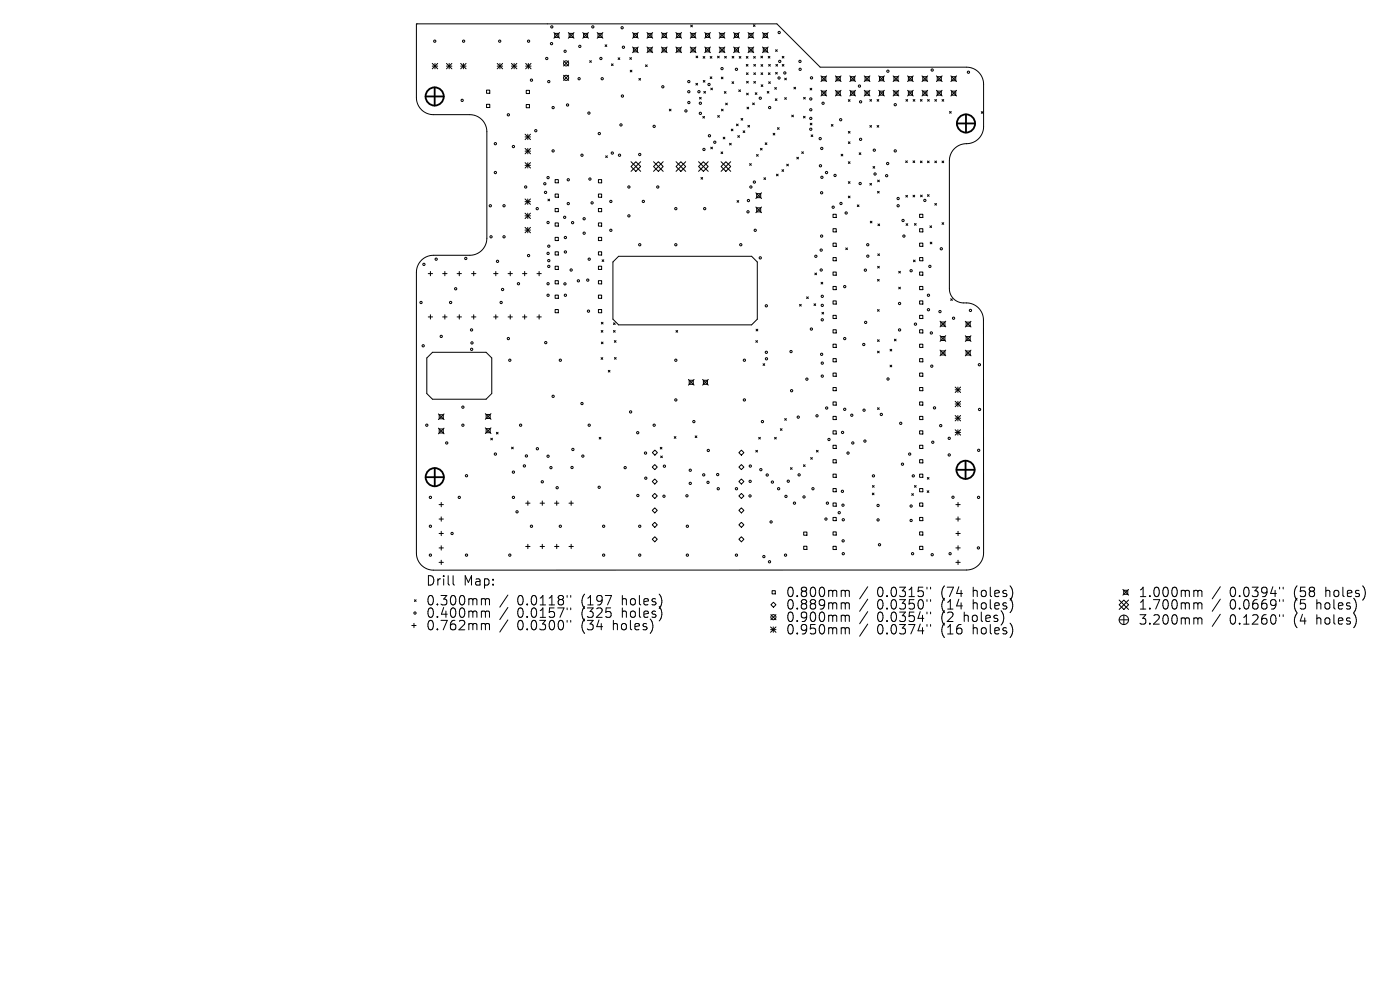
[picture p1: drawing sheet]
<svg xmlns="http://www.w3.org/2000/svg" width="297mm" height="210mm" viewBox="0 0 297 210" stroke-linecap="round" stroke-linejoin="round" font-family="sans-serif">
<defs><g id="words">
<g font-size="2.8">
<text x="90.3" y="124.5">Drill</text>
<text x="98.3" y="124.5">Map:</text>
<text x="90.3" y="128.7">0.300mm</text>
<text x="90.3" y="131.3">0.400mm</text>
<text x="109.7" y="128.7">0.0118&quot;</text>
<text x="109.7" y="131.3">0.0157&quot;</text>
<text x="123.4" y="128.7">(197</text>
<text x="123.4" y="131.3">(325</text>
<text x="132.2" y="128.7">holes)</text>
<text x="132.2" y="131.3">holes)</text>
<text x="166.6" y="126.9">0.800mm</text>
<text x="166.6" y="129.6">0.889mm</text>
<text x="186.1" y="126.9">0.0315&quot;</text>
<text x="186.1" y="129.6">0.0350&quot;</text>
<text x="199.8" y="126.9">(74</text>
<text x="199.8" y="129.6">(14</text>
<text x="206.7" y="126.9">holes)</text>
<text x="206.7" y="129.6">holes)</text>
<text x="241.4" y="126.9">1.000mm</text>
<text x="241.4" y="129.6">1.700mm</text>
<text x="260.9" y="126.9">0.0394&quot;</text>
<text x="260.9" y="129.6">0.0669&quot;</text>
<text x="274.6" y="126.9">(58</text>
<text x="274.6" y="129.6">(5</text>
<text x="279.6" y="129.6">holes)</text>
<text x="281.5" y="126.9">holes)</text>
<text x="90.3" y="134">0.762mm</text>
<text x="109.7" y="134">0.0300&quot;</text>
<text x="123.4" y="134">(34</text>
<text x="130.3" y="134">holes)</text>
<text x="166.6" y="132.2">0.900mm</text>
<text x="166.6" y="134.9">0.950mm</text>
<text x="186.1" y="132.2">0.0354&quot;</text>
<text x="186.1" y="134.9">0.0374&quot;</text>
<text x="199.8" y="132.2">(2</text>
<text x="199.8" y="134.9">(16</text>
<text x="204.8" y="132.2">holes)</text>
<text x="206.7" y="134.9">holes)</text>
<text x="241.4" y="132.8">3.200mm</text>
<text x="260.9" y="132.8">0.1260&quot;</text>
<text x="274.6" y="132.8">(4</text>
<text x="279.6" y="132.8">holes)</text>
</g>
</g></defs>
<g fill="none" stroke="#000" stroke-width=".21">
<path d="M88.3 5.1h76.5l9.2 9.1h31a3.6 3.6 0 0 1 3.7 3.7v9a3.8 3.8 0 0 1-4.3 3.6 3.6 3.6 0 0 0-3 3.6v27.1a3.2 3.2 0 0 0 3.9 3.1 3.6 3.6 0 0 1 3.3 3.6l.1 49.4a3.6 3.6 0 0 1-3.7 3.6h-113a3.6 3.6 0 0 1-3.7-3.6v-59.5a3.6 3.6 0 0 1 3.7-3.6h7.7a3.6 3.6 0 0 0 3.6-3.7v-22.6a3.6 3.6 0 0 0-3.6-3.6h-7.7a3.6 3.6 0 0 1-3.7-3.6zM91.7 13.5l1.1 1.1M91.7 14h1.1M92.3 13.5v1.1M92.8 13.5l-1.1 1.1M94.7 14h1.2M94.7 13.5l1.2 1.1M95.3 13.5v1.1M95.9 13.5l-1.2 1.1M97.7 14h1.2M97.7 13.5l1.2 1.1M98.3 13.5v1.1"/>
<path d="M98.9 13.5l-1.2 1.1M103.2 19.1h.7v.7h-.7zM105.5 14h1.1M105.5 13.5l1.1 1.1M106.1 13.5v1.1M106.6 13.5l-1.1 1.1M108.5 14h1.1M108.5 13.5l1.1 1.1M109.1 13.5v1.1M109.6 13.5l-1.1 1.1M111.5 14h1.2M111.5 13.5l1.2 1.1"/>
<path d="M111.6 19.2h.7v.6h-.7zM112.1 13.5v1.1M112.7 13.5l-1.2 1.1M117.5 6.9l1.2 1.2M117.7 7.1h.8v.8h-.8zM118.7 6.9l-1.2 1.2M119.6 12.9l1 1.1M119.6 16l1 1.1M120.6 6.9l1.2 1.2M120.6 12.9l-1 1.1M120.6 16l-1 1.1M120.7 7.1h.9v.8h-.9z"/>
<path d="M121.8 6.9l-1.2 1.2M123.6 6.9l1.2 1.2M123.8 7.1h.9v.8h-.9zM124.8 6.9l-1.2 1.2M125.1 12.9l.4 .3M125.5 12.9l-.4 .3M126.7 6.9l1.2 1.2M126.9 7.1h.8v.8h-.8zM127.9 6.9l-1.2 1.2M128.4 9.5l.3 .4M128.7 9.5l-.3 .4M129.7 13.5l.4 .4"/>
<path d="M130.1 13.5l-.4 .4M131.1 12.3l.4 .3M131.5 12.3l-.4 .3M133.6 12.2l.4 .4M133.7 14.9l.4 .4M134 12.2l-.4 .4M134.1 14.9l-.4 .4M134.2 10l1.2 1.2M134.2 6.9l1.2 1.2M134.4 7.1h.8v.8h-.8zM134.4 10.1h.8v.9h-.8zM135.4 6.9l-1.2 1.2"/>
<path d="M135.4 10l-1.2 1.2M135.5 16.6l.4 .4M135.9 16.6l-.4 .4M136.9 13.8l.4 .3M137.3 10l1.2 1.2M137.3 6.9l1.2 1.2M137.3 13.8l-.4 .3M137.4 7.1h.9v.8h-.9zM137.4 10.1h.9v.9h-.9zM138.5 6.9l-1.2 1.2M138.5 10l-1.2 1.2M140.3 10l1.2 1.2"/>
<path d="M140.3 6.9l1.2 1.2M140.5 7.1h.8v.8h-.8zM140.5 10.1h.8v.9h-.8zM141.5 6.9l-1.2 1.2M141.5 10l-1.2 1.2M143.4 10l1.2 1.2M143.4 6.9l1.2 1.2M143.6 7.1h.8v.8h-.8zM143.6 10.1h.8v.9h-.8zM144.6 6.9l-1.2 1.2M144.6 10l-1.2 1.2M146.4 10l1.2 1.2"/>
<path d="M146.4 6.9l1.2 1.2M146.5 5.3l.4 .4M146.6 7.1h.9v.8h-.9zM146.6 10.1h.9v.9h-.9zM146.9 5.3l-.4 .4M147.6 17.7l.4 .3M147.6 6.9l-1.2 1.2M147.6 10l-1.2 1.2M147.7 11.9l.3 .4M148 17.7l-.4 .3M148 11.9l-.3 .4M149.2 12l.3 .3"/>
<path d="M149.2 17.1l.4 .3M149.3 19.4l.4 .4M149.5 6.9l1.2 1.2M149.5 10l1.2 1.2M149.5 12l-.3 .3M149.6 17.1l-.4 .3M149.7 19.4l-.4 .4M149.7 7.1h.8v.8h-.8zM149.7 10.1h.8v.9h-.8zM150.7 12l.3 .3M150.7 16.3l.3 .4M150.7 6.9l-1.2 1.2"/>
<path d="M150.7 10l-1.2 1.2M150.8 18.7l.3 .4M151 12l-.3 .3M151 16.3l-.3 .4M151.1 18.7l-.3 .4M152.2 11.9l.4 .4M152.6 10l1.2 1.2M152.6 6.9l1.2 1.2M152.6 11.9l-.4 .4M152.7 7.1h.9v.8h-.9zM152.7 10.1h.9v.9h-.9zM153 16.4l.4 .3"/>
<path d="M153.4 16.4l-.4 .3M153.7 19.4l.3 .4M153.7 12l.4 .3M153.8 6.9l-1.2 1.2M153.8 10l-1.2 1.2M154 19.4l-.3 .4M154.1 12l-.4 .3M155.3 17.3l.3 .4M155.3 12l.4 .3M155.6 10l1.2 1.2M155.6 6.9l1.2 1.2M155.6 17.3l-.3 .4"/>
<path d="M155.7 12l-.4 .3M155.8 7.1h.9v.8h-.9zM155.8 10.1h.9v.9h-.9zM156.7 19.1l.4 .3M156.8 12l.4 .3M156.8 6.9l-1.2 1.2M156.8 10l-1.2 1.2M157.1 19.1l-.4 .3M157.2 12l-.4 .3M158.3 12l.4 .3M158.3 13.7l.4 .3M158.3 15.4l.4 .4"/>
<path d="M158.4 17.3l.3 .3M158.4 19.8l.3 .3M158.7 12l-.4 .3M158.7 13.7l-.4 .3M158.7 10l1.2 1.2M158.7 6.9l1.2 1.2M158.7 15.4l-.4 .4M158.7 17.3l-.3 .3M158.7 19.8l-.3 .3M158.9 7.1h.8v.8h-.8zM158.9 10.1h.8v.9h-.8zM159.8 5.2l.4 .4"/>
<path d="M159.9 12l.3 .3M159.9 10l-1.2 1.2M159.9 6.9l-1.2 1.2M159.9 13.7l.4 .3M159.9 15.4l.4 .4M159.9 17.3l.4 .3M160.2 5.2l-.4 .4M160.2 19.7l.4 .3M160.2 12l-.3 .3M160.3 13.7l-.4 .3M160.3 15.4l-.4 .4M160.3 17.3l-.4 .3"/>
<path d="M160.6 19.7l-.4 .3M161.4 11.9l.4 .4M161.4 13.7l.4 .4M161.4 15.4l.4 .4M161.5 18l.3 .3M161.8 6.9l1.2 1.2M161.8 10l1.2 1.2M161.8 11.9l-.4 .4M161.8 13.7l-.4 .4M161.8 15.4l-.4 .4M161.8 18l-.3 .3M161.9 7.1h.9v.8h-.9z"/>
<path d="M161.9 10.1h.9v.9h-.9zM162.8 19.4l.3 .4M163 6.9l-1.2 1.2M163 10l-1.2 1.2M163 12l.3 .3M163 15.4l.4 .4M163.1 13.7l.3 .3M163.1 17.3l.3 .4M163.1 19.4l-.3 .4M163.3 12l-.3 .3M163.4 15.4l-.4 .4M163.4 13.7l-.3 .3"/>
<path d="M163.4 17.3l-.3 .4M164.4 18.6l.3 .3M164.5 10.5l.4 .4M164.5 15.4l.4 .3M164.6 13.7l.4 .3M164.7 18.6l-.3 .3M164.9 15.4l-.4 .3M164.9 10.5l-.4 .4M165 13.7l-.4 .3M165.9 12l.4 .3M165.9 13.7l.4 .3M166.3 12l-.4 .3"/>
<path d="M166.3 13.7l-.4 .3M166.5 16.6l.3 .3M166.8 16.6l-.3 .3M168.4 18.5l.4 .4M168.8 18.5l-.4 .4M171.9 18.7l.3 .4M172.2 18.7l-.3 .4M174.2 16.1l1.2 1.2M174.2 19.2l1.2 1.2M174.3 16.3h.9v.8h-.9zM174.3 19.3h.9v.9h-.9zM175.4 16.1l-1.2 1.2"/>
<path d="M175.4 19.2l-1.2 1.2M177.2 19.2l1.2 1.2M177.2 16.1l1.2 1.2M177.4 16.3h.9v.8h-.9zM177.4 19.3h.9v.9h-.9zM178.4 16.1l-1.2 1.2M178.4 19.2l-1.2 1.2M180.3 19.2l1.2 1.2M180.3 16.1l1.2 1.2M180.5 16.3h.8v.8h-.8zM180.5 19.3h.8v.9h-.8zM181.5 16.1l-1.2 1.2"/>
<path d="M181.5 19.2l-1.2 1.2M183.3 19.2l1.3 1.2M183.3 16.1l1.3 1.2M183.5 16.3h.9v.8h-.9zM183.5 19.3h.9v.9h-.9zM184.6 19.2l-1.3 1.2M184.6 16.1l-1.3 1.2M186.4 19.2l1.2 1.2M186.4 16.1l1.2 1.2M186.6 16.3h.8v.8h-.8zM186.6 19.3h.8v.9h-.8zM187.6 16.1l-1.2 1.2"/>
<path d="M187.6 19.2l-1.2 1.2M189.5 19.2l1.2 1.2M189.5 16.1l1.2 1.2M189.6 16.3h.9v.8h-.9zM189.6 19.3h.9v.9h-.9zM190.7 16.1l-1.2 1.2M190.7 19.2l-1.2 1.2M192.5 19.2l1.2 1.2M192.5 16.1l1.2 1.2M192.7 16.3h.9v.8h-.9zM192.7 19.3h.9v.9h-.9zM193.7 16.1l-1.2 1.2"/>
<path d="M193.7 19.2l-1.2 1.2M195.6 19.2l1.2 1.2M195.6 16.1l1.2 1.2M195.8 16.3h.8v.8h-.8zM195.8 19.3h.8v.9h-.8zM196.8 16.1l-1.2 1.2M196.8 19.2l-1.2 1.2M198.7 19.2l1.2 1.2M198.7 16.1l1.2 1.2M198.8 16.3h.9v.8h-.9zM198.8 19.3h.9v.9h-.9zM199.9 16.1l-1.2 1.2"/>
<path d="M199.9 19.2l-1.2 1.2M201.7 19.2l1.2 1.2M201.7 16.1l1.2 1.2M201.9 16.3h.9v.8h-.9zM201.9 19.3h.9v.9h-.9zM202.9 16.1l-1.2 1.2M202.9 19.2l-1.2 1.2M103.2 22.1h.7v.7h-.7zM111.4 28.5l1.1 1.1M111.4 29h1.1M111.4 31.5l1.1 1.1M111.4 32.1h1.1"/>
<path d="M111.4 34.5l1.1 1.1M111.4 35.1h1.1M111.6 22.2h.7v.7h-.7zM112 28.5v1.1M112 31.5v1.1M112 34.5v1.1M112.5 28.5l-1.1 1.1M112.5 31.5l-1.1 1.1M112.5 34.5l-1.1 1.1M117.8 38.1h.6v.7h-.6zM127 38.1h.6v.7h-.6zM128.5 33.1l.4 .3"/>
<path d="M128.9 33.1l-.4 .3M133.9 35.3l1-1 1 1-1 1.1zM133.9 34.3l2 2.1M135.9 34.3l-2 2.1M138.6 35.3l1.1-1 1 1-1 1.1zM138.6 34.3l2.1 2.1M140.7 34.3l-2.1 2.1M142 23.2l.4 .3M142.4 23.2l-.4 .3M143.4 35.3l1-1 1.1 1-1.1 1.1zM143.4 34.3l2.1 2.1M145.5 34.3l-2.1 2.1"/>
<path d="M148.2 35.3l1-1 1 1-1 1.1zM148.2 34.3l2 2.1M148.4 20.7l.4 .3M148.7 37.6l.4 .4M148.8 20.7l-.4 .3M149.1 37.6l-.4 .4M149.1 24.7l.4 .4M149.5 24.7l-.4 .4M150.2 34.3l-2 2.1M150.8 31.2l.3 .4M151.1 31.2l-.3 .4M152.3 24.5l.3 .4"/>
<path d="M152.6 24.5l-.3 .4M153 32.2l.3 .4M153 35.3l1-1 1 1-1 1.1zM153 34.3l2 2.1M153.1 23.2l.3 .3M153.3 32.2l-.3 .4M153.4 23.2l-.3 .3M153.4 29.1l.4 .4M153.8 29.1l-.4 .4M153.9 21.9l.4 .3M154.3 21.9l-.4 .3M154.8 30.4l.3 .4"/>
<path d="M155 34.3l-2 2.1M155.1 30.4l-.3 .4M155.1 27.4l.4 .4M155.5 27.4l-.4 .4M156.2 26.3l.4 .4M156.5 28.8l.4 .3M156.6 26.3l-.4 .4M156.9 28.8l-.4 .3M157.2 25.1l.4 .4M157.6 25.1l-.4 .4M157.6 27.8l.4 .3M158 27.8l-.4 .3"/>
<path d="M158.5 22.7l.3 .4M158.7 26.6l.3 .4M158.8 22.7l-.3 .4M159 26.6l-.3 .4M159 34.7l.4 .4M159.4 34.7l-.4 .4M159.7 21.8l.3 .4M160 21.8l-.3 .4M160.5 32.8l.4 .3M160.9 32.8l-.4 .3M161.3 31.5l.4 .3M161.7 31.5l-.4 .3"/>
<path d="M162.1 37.7l.3 .4M162.3 30.3l.4 .4M162.4 37.7l-.3 .4M162.7 30.3l-.4 .4M164 28.3l.4 .3M164.4 28.3l-.4 .3M164.5 21l.3 .3M164.7 36.9l.4 .4M164.8 21l-.3 .3M164.9 27.1l.4 .3M165.1 36.9l-.4 .4M165.3 27.1l-.4 .3"/>
<path d="M165.9 36l.3 .4M166.2 36l-.3 .4M166.5 20.7l.3 .4M166.8 20.7l-.3 .4M166.9 34.8l.4 .4M167.3 34.8l-.4 .4M168 24.4l.3 .4M168.3 24.4l-.3 .4M169 33.4l.4 .3M169.4 33.4l-.4 .3M170.1 32.2l.3 .4M170.4 32.2l-.3 .4"/>
<path d="M170.4 24.7l.4 .3M170.5 20.7l.3 .3M170.8 24.7l-.4 .3M170.8 20.7l-.3 .3M171.9 26.1l.3 .4M172.1 28.6l.3 .4M172.2 26.1l-.3 .4M172.4 28.6l-.3 .4M176.4 26.4l.3 .4M176.7 26.4l-.3 .4M178.4 32.7l.4 .4M178.8 32.7l-.4 .4"/>
<path d="M180 30.1l.3 .3M180 21.1l.3 .4M180 27.9l.3 .3M180 34.3l.3 .4M180 38.5l.3 .4M180.3 21.1l-.3 .4M180.3 27.9l-.3 .3M180.3 30.1l-.3 .3M180.3 34.3l-.3 .4M180.3 38.5l-.3 .4M182.3 32.4l.3 .4M182.6 32.4l-.3 .4"/>
<path d="M184.5 21.1l.4 .4M184.5 26.6l.4 .4M184.5 38.9l.4 .4M184.9 26.6l-.4 .4M184.9 21.1l-.4 .4M184.9 38.9l-.4 .4M185.2 35.3l.4 .4M185.6 35.3l-.4 .4M186.1 21.1l.3 .4M186.1 26.6l.3 .4M186.2 38.2l.3 .4M186.4 21.1l-.3 .4"/>
<path d="M186.4 26.6l-.3 .4M186.5 38.2l-.3 .4M192.1 34.1l.4 .4M192.2 21.1l.4 .4M192.5 34.1l-.4 .4M192.6 21.1l-.4 .4M193.7 34.1l.4 .4M193.7 21.1l.4 .4M194.1 34.1l-.4 .4M194.1 21.1l-.4 .4M195.3 21.1l.3 .4M195.3 34.2l.3 .3"/>
<path d="M195.6 21.1l-.3 .4M195.6 34.2l-.3 .3M196.8 34.2l.3 .3M196.8 21.1l.3 .4M197.1 34.2l-.3 .3M197.1 21.1l-.3 .4M198.3 21.1l.4 .4M198.3 34.2l.4 .3M198.7 21.1l-.4 .4M198.7 34.2l-.4 .3M199.8 21.1l.4 .4M199.8 34.2l.4 .3"/>
<path d="M200.2 21.1l-.4 .4M200.2 34.2l-.4 .3M201.4 23.7l.4 .3M201.8 23.7l-.4 .3M205 30.5h.1M208.2 23.7l.3 .3M208.5 23.7l-.3 .3M90.8 58h1M91.3 57.6v.9M93.9 58h.9M94.4 57.6v.9M97 58h.9"/>
<path d="M97.4 57.6v.9M100 58h1M100.5 57.6v.9M104.7 58h.9M105.2 57.6v.9M107.8 58h.9M108.2 57.6v.9M110.8 58h1M111.3 57.6v.9M111.4 42.2l1.1 1.1M111.4 42.8h1.1M111.4 45.2l1.1 1.2"/>
<path d="M111.4 45.8h1.1M111.4 48.2l1.1 1.2M111.4 48.8h1.1M112 42.2v1.1M112 45.2v1.2M112 48.2v1.2M112.5 42.2l-1.1 1.1M112.5 45.2l-1.1 1.2M112.5 48.2l-1.1 1.2M113.9 58h.9M114.4 57.6v.9M116.2 42.2l.4 .4"/>
<path d="M116.6 42.2l-.4 .4M117.8 41.2h.6v.6h-.6zM117.8 44.2h.6v.7h-.6zM117.8 47.3h.6v.7h-.6zM117.8 50.4h.6v.6h-.6zM117.8 53.4h.6v.7h-.6zM117.8 56.5h.6v.7h-.6zM117.8 59.5h.6v.7h-.6zM127 41.2h.6v.6h-.6zM127 44.2h.6v.7h-.6zM127 47.3h.6v.7h-.6zM127 50.4h.6v.6h-.6z"/>
<path d="M127 53.4h.6v.7h-.6zM127 56.5h.6v.7h-.6zM127 59.5h.6v.7h-.6zM127.7 55.1l.4 .4M128.1 55.1l-.4 .4M130 55.6l1.2-1.2h28.2l1.3 1.2v12.1l-1.3 1.2h-28.2l-1.2-1.2zM156.4 42.5l.3 .4M156.7 42.5l-.3 .4M160.3 40.9l1.3 1.2M160.3 43.9l1.3 1.2M160.5 41.1h.9v.8h-.9zM160.5 44.1h.9v.8h-.9z"/>
<path d="M161.6 40.9l-1.3 1.2M161.6 43.9l-1.3 1.2M172.9 57.9l.3 .4M173.2 57.9l-.3 .4M174.2 59.9l.3 .3M174.5 59.9l-.3 .3M176.7 45.5h.7v.6h-.7zM176.7 48.5h.7v.7h-.7zM176.7 51.6h.7v.7h-.7zM176.7 54.6h.7v.7h-.7zM176.7 57.7h.7v.7h-.7zM179.4 52.6l.4 .4"/>
<path d="M179.8 52.6l-.4 .4M180 41.6l.3 .4M180.3 41.6l-.3 .4M181.9 43.5l.3 .3M182.2 43.5l-.3 .3M184.6 46.9l.4 .4M185 46.9l-.4 .4M186.2 59.3l.3 .3M186.2 40.6l.3 .3M186.2 56.5l.3 .4M186.2 53.8l.4 .4M186.2 47.5l.4 .4"/>
<path d="M186.5 40.6l-.3 .3M186.5 59.3l-.3 .3M186.5 56.5l-.3 .4M186.6 53.8l-.4 .4M186.6 47.5l-.4 .4M190.7 57.6l.3 .3M191 57.6l-.3 .3M192.2 41.4l.3 .4M192.2 47.4l.4 .4M192.5 41.4l-.3 .4M192.6 47.4l-.4 .4M193.7 41.4l.4 .4"/>
<path d="M193.8 55.2l.3 .3M194 47.4l.4 .4M194.1 41.4l-.4 .4M194.1 55.2l-.3 .3M194.4 47.4l-.4 .4M195.1 45.5h.7v.6h-.7zM195.1 48.5h.7v.7h-.7zM195.1 51.6h.7v.7h-.7zM195.1 54.6h.7v.7h-.7zM195.1 57.7h.7v.7h-.7zM195.3 41.4l.3 .3M195.6 41.4l-.3 .3"/>
<path d="M196.8 41.3l.3 .4M197.1 41.3l-.3 .4M197.3 47.9l.3 .4M197.3 51.4l.4 .3M197.6 47.9l-.3 .4M197.7 51.4l-.4 .3M198.3 43.2l.4 .3M198.7 43.2l-.4 .3M199.8 47.2l.4 .4M200.2 47.2l-.4 .4M90.5 75.9l1.2-1.2h11.4l1.2 1.2v7.6l-1.2 1.2h-11.4l-1.2-1.2zM90.8 67.2h1"/>
<path d="M91.3 66.8v.9M93.9 67.2h.9M94.4 66.8v.9M97 67.2h.9M97.4 66.8v.9M100 67.2h1M100.5 66.8v.9M104.7 67.2h.9M105.2 66.8v.9M107.8 67.2h.9M108.2 66.8v.9M110.8 67.2h1"/>
<path d="M111.3 66.8v.9M113.9 67.2h.9M114.4 66.8v.9M117.8 62.6h.6v.7h-.6zM117.8 65.7h.6v.6h-.6zM127 62.6h.6v.7h-.6zM127 65.7h.6v.6h-.6zM127.5 75.9l.4 .3M127.5 70.1l.4 .4M127.6 68.4l.3 .3M127.6 72.6l.3 .3M127.9 75.9l-.4 .3"/>
<path d="M127.9 70.1l-.4 .4M127.9 68.4l-.3 .3M127.9 72.6l-.3 .3M129 78.6l.4 .3M129.4 78.6l-.4 .3M130.1 68.5l.4 .3M130.1 70.1l.4 .4M130.3 72.3l.4 .3M130.4 75.8l.3 .4M130.5 68.5l-.4 .3M130.5 70.1l-.4 .4M130.7 72.3l-.4 .3"/>
<path d="M130.7 75.8l-.3 .4M143.4 70.1l.4 .4M143.8 70.1l-.4 .4M160.3 72.3l.4 .3M160.4 69.8l.4 .4M160.7 72.3l-.4 .3M160.8 69.8l-.4 .4M161.9 77.2l.3 .3M162.2 77.2l-.3 .3M169.6 64.6l.4 .3M170 64.6l-.4 .3M171.1 63l.4 .3"/>
<path d="M171.5 63l-.4 .3M172.7 64.4l.3 .4M173 64.4l-.3 .4M174.4 66.3l.3 .3M174.7 66.3l-.3 .3M176.7 60.8h.7v.6h-.7zM176.7 63.8h.7v.7h-.7zM176.7 66.9h.7v.7h-.7zM176.7 70h.7v.6h-.7zM176.7 73h.7v.7h-.7zM176.7 76.1h.7v.7h-.7zM176.7 79.1h.7v.7h-.7z"/>
<path d="M186.2 65.7l.3 .3M186.2 72.1l.3 .3M186.2 74.5l.3 .4M186.5 65.7l-.3 .3M186.5 72.1l-.3 .3M186.5 74.5l-.3 .4M188.8 74.1l.4 .4M188.8 77.5l.4 .3M189.2 74.1l-.4 .4M189.2 77.5l-.4 .3M189.7 71.9l.4 .4M190.1 71.9l-.4 .4"/>
<path d="M190.7 60.9l.3 .4M191 60.9l-.3 .4M195.1 60.8h.7v.6h-.7zM195.1 63.8h.7v.7h-.7zM195.1 66.9h.7v.7h-.7zM195.1 70h.7v.6h-.7zM195.1 73h.7v.7h-.7zM195.1 76.1h.7v.7h-.7zM195.1 79.1h.7v.7h-.7zM199.4 68.1l1.2 1.2M199.4 71.2l1.2 1.2M199.4 74.3l1.2 1.2"/>
<path d="M199.6 68.3h.9v.9h-.9zM199.6 71.4h.9v.8h-.9zM199.6 74.4h.9v.9h-.9zM200.6 68.1l-1.2 1.2M200.6 71.2l-1.2 1.2M200.6 74.3l-1.2 1.2M201.7 63.4l.3 .3M202 63.4l-.3 .3M204.8 74.3l1.2 1.2M204.8 71.2l1.2 1.2M204.8 68.2l1.2 1.2M205 68.3h.8v.9h-.8z"/>
<path d="M205 71.4h.8v.8h-.8zM205 74.5h.8v.8h-.8zM206 68.2l-1.2 1.2M206 71.2l-1.2 1.2M206 74.3l-1.2 1.2M93 87.8l1.2 1.2M93 90.8l1.2 1.2M93.2 88h.8v.8h-.8zM93.2 91h.8v.8h-.8zM94.2 87.8l-1.2 1.2M94.2 90.8l-1.2 1.2M103 87.7l1.2 1.2"/>
<path d="M103 90.8l1.2 1.2M103.1 87.9h.9v.9h-.9zM103.1 90.9h.9v.9h-.9zM104.1 93l.4 .3M104.2 87.7l-1.2 1.2M104.2 90.8l-1.2 1.2M104.5 93l-.4 .3M105.3 91.7l.4 .4M105.7 91.7l-.4 .4M108.5 94.9l.4 .3M108.9 94.9l-.4 .3M127.1 92.8l.4 .3"/>
<path d="M127.5 92.8l-.4 .3M138.4 99.1l.5-.6 .5 .6-.5 .5zM138.4 96l.5-.5 .6 .5-.6 .6zM140.1 94.9l.3 .3M140.2 96.7l.3 .4M140.4 94.9l-.3 .3M140.5 96.7l-.3 .4M143 92.6l.4 .4M143.4 92.6l-.4 .4M146 80.5l1.2 1.2M146.2 80.7h.9v.8h-.9zM147.2 80.5l-1.2 1.2"/>
<path d="M147.5 92.5l.3 .3M147.8 92.5l-.3 .3M149.1 80.5l1.2 1.2M149.2 80.7h.9v.8h-.9zM150.3 80.5l-1.2 1.2M156.7 96l.6-.5 .5 .5-.5 .6zM156.7 99.1l.6-.6 .5 .6-.5 .5zM160.3 95.5l.4 .4M160.7 95.5l-.4 .4M161 92.8l.3 .3M161.3 92.8l-.3 .3M164.3 92.8l.4 .3"/>
<path d="M164.7 92.8l-.4 .3M165.5 90.9l.4 .4M165.9 90.9l-.4 .4M166.5 88.8l.3 .4M166.8 88.8l-.3 .4M167.7 99.2l.4 .4M168.1 99.2l-.4 .4M170.4 98.6l.4 .4M170.8 98.6l-.4 .4M172 97.1l.3 .3M172.3 97.1l-.3 .3M173.2 95.5l.4 .4"/>
<path d="M173.6 95.5l-.4 .4M176.7 82.2h.7v.7h-.7zM176.7 85.3h.7v.6h-.7zM176.7 88.3h.7v.7h-.7zM176.7 91.4h.7v.7h-.7zM176.7 94.5h.7v.6h-.7zM176.7 97.5h.7v.7h-.7zM186.2 86.5l.3 .4M186.5 86.5l-.3 .4M195.1 82.2h.7v.7h-.7zM195.1 85.3h.7v.6h-.7zM195.1 88.3h.7v.7h-.7z"/>
<path d="M195.1 91.4h.7v.7h-.7zM195.1 94.5h.7v.6h-.7zM195.1 97.5h.7v.7h-.7zM202.6 82.1l1.2 1.2M202.6 82.7h1.2M202.6 85.1l1.2 1.2M202.6 85.7h1.2M202.6 88.1l1.2 1.2M202.6 88.7h1.2M202.6 91.2l1.2 1.1M202.6 91.7h1.2M203.2 82.1v1.2"/>
<path d="M203.2 85.1v1.2M203.2 88.1v1.2M203.2 91.2v1.1M203.8 82.1l-1.2 1.2M203.8 85.1l-1.2 1.2M203.8 88.1l-1.2 1.2M203.8 91.2l-1.2 1.1M93.1 107h1M93.1 110.1h1M93.1 113.2h1M93.1 116.2h1M93.1 119.3h1"/>
<path d="M93.6 106.6v.9M93.6 109.6v1M93.6 112.7v.9M93.6 115.8v.9M93.6 118.8v1M111.5 106.7h.9M111.5 115.9h.9M112 106.3v.9M112 115.5v.9M114.6 106.7h.9M114.6 115.9h.9M115 106.3v.9"/>
<path d="M115 115.5v.9M117.6 106.7h1M117.6 115.9h1M118.1 106.3v.9M118.1 115.5v.9M120.7 106.7h.9M120.7 115.9h.9M121.2 106.3v.9M121.2 115.5v.9M138.4 102.1l.5-.5 .5 .5-.5 .6zM138.4 105.2l.5-.5 .5 .5-.5 .5zM138.4 111.3l.5-.5 .5 .5-.5 .6z"/>
<path d="M138.4 114.4l.5-.5 .5 .5-.5 .5zM138.9 107.7l.5 .6-.5 .5-.5-.5zM156.7 102.1l.6-.5 .5 .5-.5 .6zM156.7 105.2l.6-.5 .5 .5-.5 .5zM156.7 111.3l.6-.5 .5 .5-.5 .6zM156.7 114.4l.6-.5 .5 .5-.5 .5zM157.3 107.7l.5 .6-.5 .5-.6-.5zM170.5 112.9h.7v.6h-.7zM170.5 115.9h.7v.7h-.7zM176.7 100.6h.7v.7h-.7zM176.7 103.6h.7v.7h-.7zM176.7 106.7h.7v.7h-.7z"/>
<path d="M176.7 109.8h.7v.6h-.7zM176.7 112.8h.7v.7h-.7zM176.7 115.9h.7v.7h-.7zM185.1 104.6l.3 .4M185.1 103l.3 .4M185.4 104.6l-.3 .4M185.4 103l-.3 .4M193.4 104.7l.4 .4M193.8 104.7l-.4 .4M194 103l.4 .4M194.4 103l-.4 .4M195.1 100.6h.7v.7h-.7z"/>
<path d="M195.1 103.6h.7v.7h-.7zM195.1 106.7h.7v.7h-.7zM195.1 109.8h.7v.6h-.7zM195.1 112.8h.7v.7h-.7zM195.1 115.9h.7v.7h-.7zM196.7 104.1l.4 .4M196.7 101.3l.4 .3M197.1 104.1l-.4 .4M197.1 101.3l-.4 .3M202.8 107h.9M202.8 110.1h.9M202.8 113.2h.9"/>
<path d="M202.8 116.2h.9M202.8 119.3h.9M203.2 106.6v.9M203.2 109.6v1M203.2 112.7v.9M203.2 115.8v.9M203.2 118.8v1M87.4 132.7h.9M87.8 132.2v.9M87.9 127.2l.4 .4M88.3 127.2l-.4 .4M96.1 122.1v1.7l.3 .3"/>
<path d="M102.4 127l.5 .1 .1 .2M102.4 129.6h.3l.3 .3M102.4 132.3h.3l.3 .3M103 127.3l.3-.3 .4 .1 .1 1.2M103 127.3v1M103 129.9v1.1M103 132.6v1M103 129.9l.3-.3 .4 .1 .1 1.3M103 132.6l.3-.3 .4 .1 .1 1.2M107.7 126.2l-1.7 2.6M107.7 128.9l-1.7 2.5M107.7 131.5l-1.7 2.6"/>
<path d="M120.3 126.3v.4M120.3 129v.3M120.3 131.6v.4M121.1 126.3v.4M121.1 129v.3M121.1 131.6v.4M163.5 133l1.1 1.1M163.5 133.6h1.1M163.5 130.4l1.1 1.1M163.5 128.3l.6-.6 .5 .6-.5 .5zM163.8 125.3h.7v.7h-.7zM164 133v1.1"/>
<path d="M164.6 130.4l-1.1 1.1M164.6 133l-1.1 1.1M178.7 125.2l.5 .1 .1 .2M178.7 127.9l.5 .1 .1 .2M178.7 130.5l.5 .1 .1 .2M178.7 133.1l.5 .1 .1 .2M179.3 125.5l.3-.3 .5 .1 .1 1.3M179.3 125.5v1.1M179.3 128.2v1M179.3 130.8v1M179.3 133.4v1.1M179.3 128.2l.3-.3 .5 .1 .1 1.2"/>
<path d="M179.3 130.8l.3-.3 .5 .1 .1 1.2M179.3 133.4l.3-.3 .5 .1 .1 1.3M184.1 124.5l-1.7 2.5M184.1 127.1l-1.7 2.6M184.1 129.7l-1.7 2.6M184.1 132.4l-1.7 2.6M196.7 124.6v.3M196.7 127.2v.4M196.7 129.8v.4M196.7 132.5v.4M197.4 124.6v.3M197.4 127.2v.4"/>
<path d="M197.4 129.8v.4M197.4 132.5v.4M237.4 128.3l1-1 1 1-1 1zM237.4 127.3l2 2M237.4 131.5h2M238.2 125l1.2 1.2M238.4 125.2h.8v.9h-.8zM238.4 130.5v2M239.4 125l-1.2 1.2M239.4 127.3l-2 2M253.6 125.2l.4 .1 .1 .2M253.6 127.9l.4 .1 .1 .2"/>
<path d="M253.6 131.1l.4 .1 .1 .2M254.1 125.5l.3-.3 .5 .1 .1 1.3M254.1 128.2l.3-.3 .5 .1 .1 1.2M254.1 125.5v1.1M254.1 128.2v1M254.1 131.4v1M254.1 131.4l.3-.3 .5 .1 .1 1.2M258.9 124.5l-1.7 2.5M258.9 127.1l-1.7 2.6M258.9 130.3l-1.7 2.6M271.5 124.6v.3M271.5 127.2v.4"/>
<path d="M271.5 130.4v.4M272.2 124.6v.3M272.2 127.2v.4M272.2 130.4v.4"/>
<circle cx="92.2" cy="8.7" r=".24"/>
<circle cx="98.4" cy="8.7" r=".24"/>
<circle cx="106" cy="8.7" r=".24"/>
<circle cx="112.1" cy="8.7" r=".24"/>
<circle cx="112.7" cy="17" r=".24"/>
<circle cx="116" cy="12.4" r=".24"/>
<circle cx="116.4" cy="17.3" r=".24"/>
<circle cx="117" cy="9.3" r=".24"/>
<circle cx="117.1" cy="5.7" r=".24"/>
<circle cx="119.9" cy="10.9" r=".24"/>
<circle cx="120.1" cy="16.5" r=".54"/>
<circle cx="120.1" cy="13.5" r=".54"/>
<circle cx="122.9" cy="16.7" r=".24"/>
<circle cx="123" cy="9.8" r=".24"/>
<circle cx="125.8" cy="5.7" r=".24"/>
<circle cx="127.5" cy="12.4" r=".24"/>
<circle cx="127.8" cy="16.7" r=".24"/>
<circle cx="132" cy="5.9" r=".24"/>
<circle cx="132.3" cy="10" r=".24"/>
<circle cx="140.6" cy="18.4" r=".24"/>
<circle cx="146.1" cy="19.5" r=".24"/>
<circle cx="146.1" cy="17.3" r=".24"/>
<circle cx="148.3" cy="19.5" r=".24"/>
<circle cx="150.4" cy="17.9" r=".24"/>
<circle cx="153.2" cy="14.6" r=".24"/>
<circle cx="156.2" cy="14.7" r=".24"/>
<circle cx="165.3" cy="16.5" r=".24"/>
<circle cx="165.3" cy="6.9" r=".24"/>
<circle cx="165.4" cy="13" r=".24"/>
<circle cx="166.5" cy="15.5" r=".24"/>
<circle cx="169.7" cy="13" r=".24"/>
<circle cx="169.7" cy="14.7" r=".24"/>
<circle cx="172.2" cy="16.5" r=".24"/>
<circle cx="182.3" cy="18.3" r=".24"/>
<circle cx="188.4" cy="15.1" r=".24"/>
<circle cx="197.8" cy="14.9" r=".24"/>
<circle cx="205.4" cy="15.3" r=".24"/>
<circle cx="98" cy="21.3" r=".24"/>
<circle cx="105.1" cy="30.5" r=".24"/>
<circle cx="105.1" cy="36.6" r=".24"/>
<circle cx="107.8" cy="24.4" r=".24"/>
<circle cx="108.9" cy="31.1" r=".24"/>
<circle cx="111.5" cy="39.7" r=".24"/>
<circle cx="113.7" cy="27.7" r=".24"/>
<circle cx="115.6" cy="39" r=".24"/>
<circle cx="116.3" cy="37.7" r=".24"/>
<circle cx="117.3" cy="32" r=".24"/>
<circle cx="117.3" cy="22.8" r=".24"/>
<circle cx="120.4" cy="22.3" r=".24"/>
<circle cx="120.6" cy="38.1" r=".24"/>
<circle cx="123.5" cy="32.9" r=".24"/>
<circle cx="124.9" cy="24" r=".24"/>
<circle cx="125.1" cy="38" r=".24"/>
<circle cx="127.1" cy="28.3" r=".24"/>
<circle cx="129.9" cy="32.5" r=".24"/>
<circle cx="131.4" cy="32.9" r=".24"/>
<circle cx="131.7" cy="26.5" r=".24"/>
<circle cx="132" cy="20.4" r=".24"/>
<circle cx="133.4" cy="39.7" r=".24"/>
<circle cx="135.7" cy="32.8" r=".24"/>
<circle cx="138.8" cy="26.8" r=".24"/>
<circle cx="139.5" cy="39.7" r=".24"/>
<circle cx="145.5" cy="23.5" r=".24"/>
<circle cx="146.1" cy="21.8" r=".24"/>
<circle cx="148.6" cy="24" r=".24"/>
<circle cx="148.6" cy="21.9" r=".24"/>
<circle cx="149.3" cy="31.7" r=".24"/>
<circle cx="150.5" cy="28.8" r=".24"/>
<circle cx="151.6" cy="30.2" r=".24"/>
<circle cx="159.3" cy="39.7" r=".24"/>
<circle cx="160" cy="38.6" r=".24"/>
<circle cx="161.3" cy="20.8" r=".24"/>
<circle cx="163.3" cy="22.8" r=".24"/>
<circle cx="172" cy="25.1" r=".24"/>
<circle cx="172" cy="21" r=".24"/>
<circle cx="172" cy="23.3" r=".24"/>
<circle cx="172" cy="27.4" r=".24"/>
<circle cx="174" cy="29.4" r=".24"/>
<circle cx="174.1" cy="35.2" r=".24"/>
<circle cx="174.3" cy="31.5" r=".24"/>
<circle cx="174.4" cy="37.6" r=".24"/>
<circle cx="174.6" cy="21.9" r=".24"/>
<circle cx="175.3" cy="36.6" r=".24"/>
<circle cx="177.2" cy="37.2" r=".24"/>
<circle cx="178.3" cy="25.4" r=".24"/>
<circle cx="182.5" cy="38.9" r=".24"/>
<circle cx="182.6" cy="21.6" r=".24"/>
<circle cx="182.6" cy="29.6" r=".24"/>
<circle cx="185.5" cy="31.9" r=".24"/>
<circle cx="185.6" cy="36.9" r=".24"/>
<circle cx="188.1" cy="37.3" r=".24"/>
<circle cx="188.3" cy="34.7" r=".24"/>
<circle cx="189.9" cy="22.2" r=".24"/>
<circle cx="189.9" cy="32" r=".24"/>
<circle cx="89.9" cy="56.1" r=".24"/>
<circle cx="92.5" cy="55" r=".24"/>
<circle cx="98.8" cy="54.8" r=".24"/>
<circle cx="104" cy="43.6" r=".24"/>
<circle cx="104.2" cy="50.2" r=".24"/>
<circle cx="105.5" cy="55.4" r=".24"/>
<circle cx="106.9" cy="50.2" r=".24"/>
<circle cx="106.9" cy="43.6" r=".24"/>
<circle cx="112.1" cy="54.2" r=".24"/>
<circle cx="114" cy="44.3" r=".24"/>
<circle cx="115.7" cy="40.8" r=".24"/>
<circle cx="116.3" cy="47.2" r=".24"/>
<circle cx="116.3" cy="53.8" r=".24"/>
<circle cx="116.4" cy="55.3" r=".24"/>
<circle cx="116.4" cy="52.2" r=".24"/>
<circle cx="116.4" cy="56.5" r=".24"/>
<circle cx="119.8" cy="46.1" r=".24"/>
<circle cx="119.9" cy="53.4" r=".24"/>
<circle cx="119.9" cy="50.4" r=".24"/>
<circle cx="120.6" cy="43.2" r=".24"/>
<circle cx="121.2" cy="57.3" r=".24"/>
<circle cx="121.5" cy="47.2" r=".24"/>
<circle cx="122.7" cy="59.6" r=".24"/>
<circle cx="123.9" cy="49.5" r=".24"/>
<circle cx="123.9" cy="46.4" r=".24"/>
<circle cx="124.7" cy="59.4" r=".24"/>
<circle cx="125" cy="55" r=".24"/>
<circle cx="125.6" cy="43" r=".24"/>
<circle cx="129.6" cy="42.7" r=".24"/>
<circle cx="129.6" cy="48.9" r=".24"/>
<circle cx="133.4" cy="45.8" r=".24"/>
<circle cx="135.7" cy="51.9" r=".24"/>
<circle cx="136.5" cy="42.7" r=".24"/>
<circle cx="143.4" cy="51.9" r=".24"/>
<circle cx="143.4" cy="44.3" r=".24"/>
<circle cx="149.5" cy="44.3" r=".24"/>
<circle cx="157.2" cy="51.9" r=".24"/>
<circle cx="158.7" cy="44.9" r=".24"/>
<circle cx="158.8" cy="42.5" r=".24"/>
<circle cx="160.2" cy="48.9" r=".24"/>
<circle cx="161.3" cy="54.7" r=".24"/>
<circle cx="173.1" cy="54.4" r=".24"/>
<circle cx="174.2" cy="57.3" r=".24"/>
<circle cx="174.2" cy="53" r=".24"/>
<circle cx="174.3" cy="40.9" r=".24"/>
<circle cx="174.3" cy="50.1" r=".24"/>
<circle cx="176.8" cy="44" r=".24"/>
<circle cx="178.4" cy="43.2" r=".24"/>
<circle cx="179.5" cy="45.2" r=".24"/>
<circle cx="183.6" cy="57.3" r=".24"/>
<circle cx="184.1" cy="51.9" r=".24"/>
<circle cx="184.1" cy="54.3" r=".24"/>
<circle cx="190.5" cy="43.6" r=".24"/>
<circle cx="190.5" cy="42.1" r=".24"/>
<circle cx="191.6" cy="46.8" r=".24"/>
<circle cx="191.8" cy="50.1" r=".24"/>
<circle cx="193.3" cy="57.4" r=".24"/>
<circle cx="196.2" cy="42.5" r=".24"/>
<circle cx="197.3" cy="56.5" r=".24"/>
<circle cx="199.7" cy="52.8" r=".24"/>
<circle cx="89.3" cy="64.2" r=".24"/>
<circle cx="89.8" cy="73.4" r=".24"/>
<circle cx="93.6" cy="71.4" r=".24"/>
<circle cx="95.6" cy="64.2" r=".24"/>
<circle cx="96.7" cy="61.3" r=".24"/>
<circle cx="100" cy="70" r=".24"/>
<circle cx="100.1" cy="74.1" r=".24"/>
<circle cx="100.1" cy="72.7" r=".24"/>
<circle cx="106.3" cy="64.2" r=".24"/>
<circle cx="106.6" cy="61.4" r=".24"/>
<circle cx="107.8" cy="71.8" r=".24"/>
<circle cx="108.2" cy="76.4" r=".24"/>
<circle cx="110" cy="60.2" r=".24"/>
<circle cx="115.8" cy="72.7" r=".24"/>
<circle cx="116.3" cy="62.6" r=".24"/>
<circle cx="116.3" cy="60.2" r=".24"/>
<circle cx="118.9" cy="76.4" r=".24"/>
<circle cx="119.9" cy="60.2" r=".24"/>
<circle cx="119.9" cy="62.6" r=".24"/>
<circle cx="124.8" cy="66" r=".24"/>
<circle cx="143.4" cy="76.4" r=".24"/>
<circle cx="157.9" cy="76.4" r=".24"/>
<circle cx="162.6" cy="64.9" r=".24"/>
<circle cx="162.6" cy="74.7" r=".24"/>
<circle cx="162.6" cy="76.1" r=".24"/>
<circle cx="167.8" cy="74.6" r=".24"/>
<circle cx="172.1" cy="69.8" r=".24"/>
<circle cx="174.3" cy="75.2" r=".24"/>
<circle cx="174.4" cy="64.8" r=".24"/>
<circle cx="174.4" cy="67.8" r=".24"/>
<circle cx="174.4" cy="77" r=".24"/>
<circle cx="174.4" cy="79.8" r=".24"/>
<circle cx="174.4" cy="62.9" r=".24"/>
<circle cx="179.2" cy="71.8" r=".24"/>
<circle cx="179.2" cy="60.8" r=".24"/>
<circle cx="183.2" cy="73.1" r=".24"/>
<circle cx="183.6" cy="68.4" r=".24"/>
<circle cx="190.8" cy="70" r=".24"/>
<circle cx="190.8" cy="64.4" r=".24"/>
<circle cx="194.2" cy="68.8" r=".24"/>
<circle cx="197" cy="62.6" r=".24"/>
<circle cx="197" cy="65.7" r=".24"/>
<circle cx="197.6" cy="70.6" r=".24"/>
<circle cx="197.7" cy="77.7" r=".24"/>
<circle cx="199.4" cy="66.1" r=".24"/>
<circle cx="202.3" cy="67.5" r=".24"/>
<circle cx="205.9" cy="65.9" r=".24"/>
<circle cx="207.8" cy="77.4" r=".24"/>
<circle cx="90.5" cy="90.2" r=".24"/>
<circle cx="94.8" cy="94" r=".24"/>
<circle cx="98.2" cy="86.4" r=".24"/>
<circle cx="98.2" cy="90.2" r=".24"/>
<circle cx="105.1" cy="96.3" r=".24"/>
<circle cx="110.4" cy="90.2" r=".24"/>
<circle cx="111.2" cy="98.8" r=".24"/>
<circle cx="111.7" cy="96.7" r=".24"/>
<circle cx="114" cy="95.2" r=".24"/>
<circle cx="116.3" cy="96.8" r=".24"/>
<circle cx="116.9" cy="99.2" r=".24"/>
<circle cx="117.3" cy="84.1" r=".24"/>
<circle cx="121.4" cy="99.2" r=".24"/>
<circle cx="121.5" cy="95.3" r=".24"/>
<circle cx="123.5" cy="85.6" r=".24"/>
<circle cx="123.6" cy="96.8" r=".24"/>
<circle cx="125" cy="90.2" r=".24"/>
<circle cx="132.6" cy="99.2" r=".24"/>
<circle cx="133.8" cy="87.4" r=".24"/>
<circle cx="135.3" cy="91.8" r=".24"/>
<circle cx="136.9" cy="96.1" r=".24"/>
<circle cx="138.8" cy="90.2" r=".24"/>
<circle cx="141" cy="98.9" r=".24"/>
<circle cx="143.4" cy="84.8" r=".24"/>
<circle cx="146.4" cy="99.8" r=".24"/>
<circle cx="147.2" cy="89.4" r=".24"/>
<circle cx="150.3" cy="95.6" r=".24"/>
<circle cx="157.9" cy="84.8" r=".24"/>
<circle cx="159.2" cy="98.9" r=".24"/>
<circle cx="161.4" cy="99.6" r=".24"/>
<circle cx="161.7" cy="89.4" r=".24"/>
<circle cx="167.9" cy="82.9" r=".24"/>
<circle cx="169.3" cy="88.5" r=".24"/>
<circle cx="171.2" cy="80.4" r=".24"/>
<circle cx="173.3" cy="88.2" r=".24"/>
<circle cx="175.4" cy="86.6" r=".24"/>
<circle cx="175.9" cy="93.2" r=".24"/>
<circle cx="178.7" cy="91.7" r=".24"/>
<circle cx="179.2" cy="86.8" r=".24"/>
<circle cx="179.9" cy="96.1" r=".24"/>
<circle cx="180.7" cy="88.1" r=".24"/>
<circle cx="180.9" cy="94" r=".24"/>
<circle cx="183.3" cy="87" r=".24"/>
<circle cx="183.5" cy="93.6" r=".24"/>
<circle cx="187" cy="87.9" r=".24"/>
<circle cx="188.4" cy="80.4" r=".24"/>
<circle cx="191.1" cy="89.8" r=".24"/>
<circle cx="191.5" cy="98.5" r=".24"/>
<circle cx="193" cy="96.3" r=".24"/>
<circle cx="197.9" cy="93.8" r=".24"/>
<circle cx="198.3" cy="86.5" r=".24"/>
<circle cx="199.6" cy="90.3" r=".24"/>
<circle cx="201.4" cy="96.5" r=".24"/>
<circle cx="201.4" cy="93" r=".24"/>
<circle cx="207.6" cy="95.5" r=".24"/>
<circle cx="207.8" cy="86.9" r=".24"/>
<circle cx="91.3" cy="117.8" r=".24"/>
<circle cx="91.3" cy="111.6" r=".24"/>
<circle cx="91.3" cy="105.5" r=".24"/>
<circle cx="95.9" cy="113.2" r=".24"/>
<circle cx="97.4" cy="105.5" r=".24"/>
<circle cx="99" cy="117.8" r=".24"/>
<circle cx="99" cy="100.9" r=".24"/>
<circle cx="108.2" cy="117.8" r=".24"/>
<circle cx="108.9" cy="105.5" r=".24"/>
<circle cx="108.9" cy="100.2" r=".24"/>
<circle cx="109.7" cy="108.6" r=".24"/>
<circle cx="112.7" cy="111.6" r=".24"/>
<circle cx="115" cy="102.2" r=".24"/>
<circle cx="118.2" cy="103.5" r=".24"/>
<circle cx="118.9" cy="111.6" r=".24"/>
<circle cx="127.1" cy="103.4" r=".24"/>
<circle cx="128.1" cy="117.8" r=".24"/>
<circle cx="128.1" cy="111.6" r=".24"/>
<circle cx="135.3" cy="105.1" r=".24"/>
<circle cx="135.7" cy="117.8" r=".24"/>
<circle cx="135.7" cy="111.6" r=".24"/>
<circle cx="137" cy="101.4" r=".24"/>
<circle cx="140.9" cy="105.3" r=".24"/>
<circle cx="145.7" cy="105.2" r=".24"/>
<circle cx="145.8" cy="117.8" r=".24"/>
<circle cx="145.8" cy="111.6" r=".24"/>
<circle cx="146.4" cy="102.5" r=".24"/>
<circle cx="149.3" cy="100.7" r=".24"/>
<circle cx="150.2" cy="102.3" r=".24"/>
<circle cx="152.3" cy="100.7" r=".24"/>
<circle cx="152.4" cy="103.7" r=".24"/>
<circle cx="156.2" cy="117.8" r=".24"/>
<circle cx="156.2" cy="103.7" r=".24"/>
<circle cx="159.1" cy="105.2" r=".24"/>
<circle cx="159.1" cy="102.1" r=".24"/>
<circle cx="162.1" cy="118.1" r=".24"/>
<circle cx="162.8" cy="100.8" r=".24"/>
<circle cx="163.2" cy="119.2" r=".24"/>
<circle cx="163.6" cy="110.7" r=".24"/>
<circle cx="163.9" cy="102.3" r=".24"/>
<circle cx="165.2" cy="103.7" r=".24"/>
<circle cx="166.6" cy="117.8" r=".24"/>
<circle cx="166.7" cy="105.3" r=".24"/>
<circle cx="167.2" cy="102.1" r=".24"/>
<circle cx="168.5" cy="106.7" r=".24"/>
<circle cx="169.5" cy="100.7" r=".24"/>
<circle cx="170.6" cy="105.4" r=".24"/>
<circle cx="172.5" cy="103.7" r=".24"/>
<circle cx="175.2" cy="110.1" r=".24"/>
<circle cx="175.5" cy="106.7" r=".24"/>
<circle cx="178" cy="108.8" r=".24"/>
<circle cx="178.7" cy="104.2" r=".24"/>
<circle cx="178.8" cy="107.2" r=".24"/>
<circle cx="178.9" cy="114.7" r=".24"/>
<circle cx="178.9" cy="110.3" r=".24"/>
<circle cx="178.9" cy="117.5" r=".24"/>
<circle cx="185.3" cy="100.9" r=".24"/>
<circle cx="186.3" cy="110.3" r=".24"/>
<circle cx="186.3" cy="107.2" r=".24"/>
<circle cx="186.6" cy="115.6" r=".24"/>
<circle cx="193.3" cy="110.4" r=".24"/>
<circle cx="193.3" cy="107.3" r=".24"/>
<circle cx="193.6" cy="117.5" r=".24"/>
<circle cx="193.7" cy="100.9" r=".24"/>
<circle cx="197.8" cy="117.7" r=".24"/>
<circle cx="201.6" cy="117.5" r=".24"/>
<circle cx="202.2" cy="105.5" r=".24"/>
<circle cx="207.6" cy="116.2" r=".24"/>
<circle cx="207.6" cy="105.5" r=".24"/>
<circle cx="88" cy="130" r=".24"/>
<circle cx="164.1" cy="130.9" r=".54"/>
<circle cx="238.4" cy="131.5" r="1"/>
</g>
<g fill="none" stroke="#000" stroke-width=".39">
<path d="M92.2 18.5v3.9M90.3 20.5h3.8M203 26.2h3.9M204.9 24.3v3.8M92.2 99.3v3.9M202.9 99.7h3.9M204.8 97.7v3.9M90.3 101.2h3.9"/>
<circle cx="92.2" cy="20.5" r="1.93"/>
<circle cx="204.9" cy="26.2" r="1.93"/>
<circle cx="204.8" cy="99.7" r="1.93"/>
<circle cx="92.2" cy="101.2" r="1.93"/>
</g>
<use href="#words"/>
</svg>
